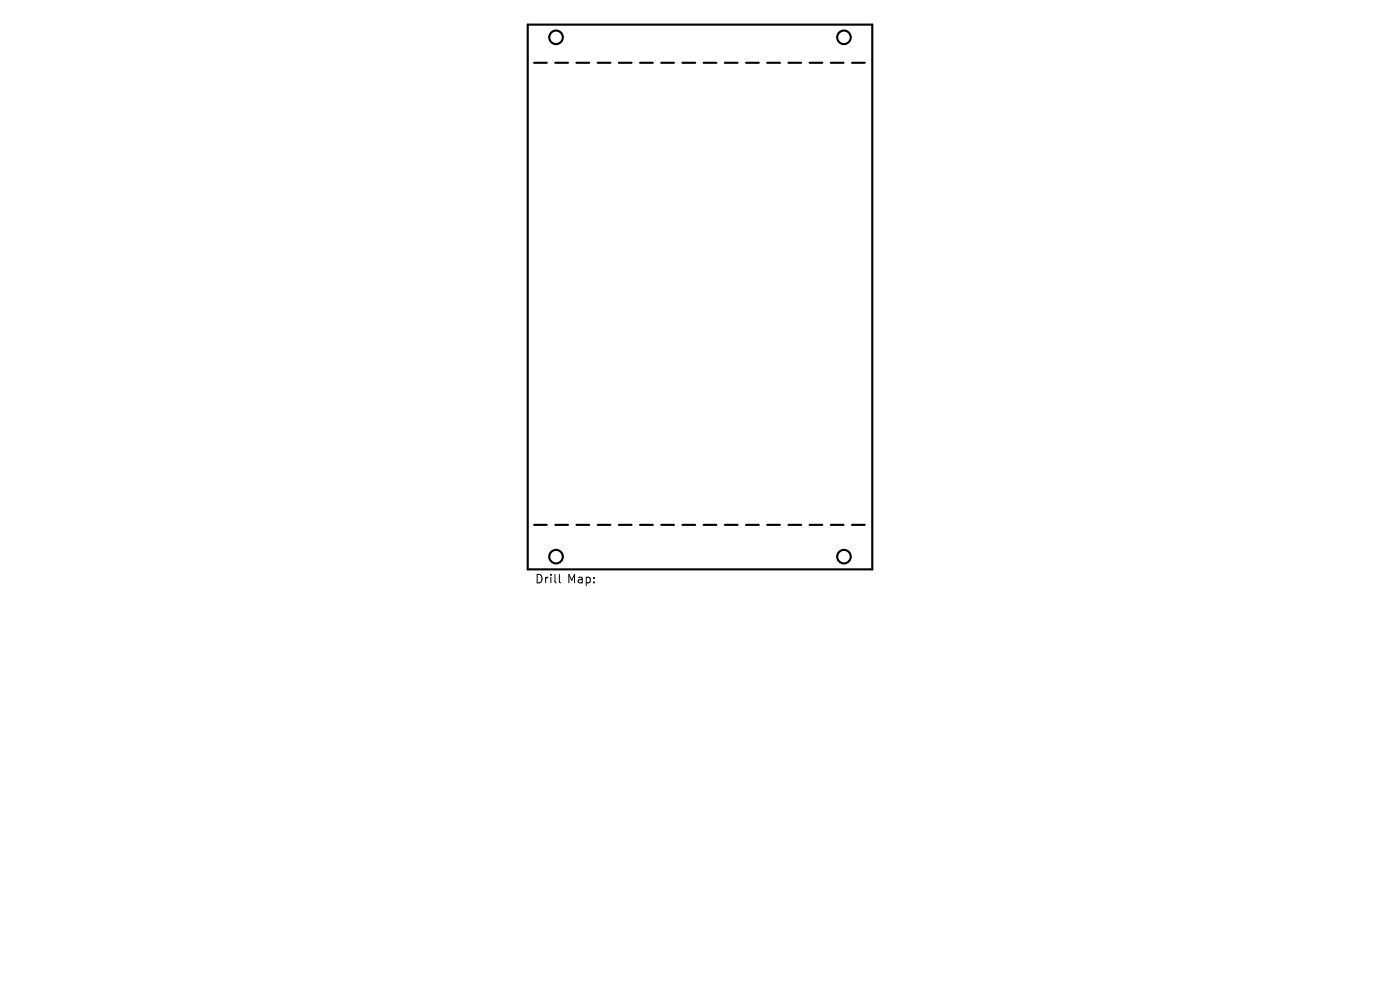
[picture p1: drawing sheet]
<svg xmlns="http://www.w3.org/2000/svg" width="297mm" height="210mm" viewBox="0 0 297 210" stroke-linecap="round" stroke-linejoin="round" font-family="sans-serif">
<defs><g id="words">
<g font-size="2.5">
<text x="113.5" y="124.1">Drill</text>
<text x="120.4" y="124.1">Map:</text>
</g>
</g></defs>
<g fill="none" stroke="#000" stroke-width=".45">
<path d="M112 5.2h73v115.6h-73zM113.3 13.3h2.7M117.8 13.3h2.7M122.3 13.3h2.7M126.8 13.3h2.7M131.3 13.3h2.7M135.8 13.3h2.7M140.3 13.3h2.7M144.8 13.3h2.7M149.3 13.3h2.7M153.8 13.3h2.7M158.3 13.3h2.7"/>
<path d="M162.8 13.3h2.7M167.3 13.3h2.7M171.8 13.3h2.7M176.3 13.3h2.7M180.7 13.3h2.7M113.3 111.3h2.7M117.8 111.3h2.7M122.3 111.3h2.7M126.8 111.3h2.7M131.3 111.3h2.7M135.8 111.3h2.7M140.3 111.3h2.7"/>
<path d="M144.8 111.3h2.7M149.3 111.3h2.7M153.8 111.3h2.7M158.3 111.3h2.7M162.8 111.3h2.7M167.3 111.3h2.7M171.8 111.3h2.7M176.3 111.3h2.7M180.7 111.3h2.7"/>
<circle cx="118" cy="7.9" r="1.44"/>
<circle cx="179" cy="7.9" r="1.44"/>
<circle cx="118" cy="118.1" r="1.44"/>
<circle cx="179" cy="118.1" r="1.44"/>
</g>
<path d="M118.7 121.8v1.6l.2 .2" fill="none" stroke="#000" stroke-width=".21"/>
<use href="#words"/>
</svg>
